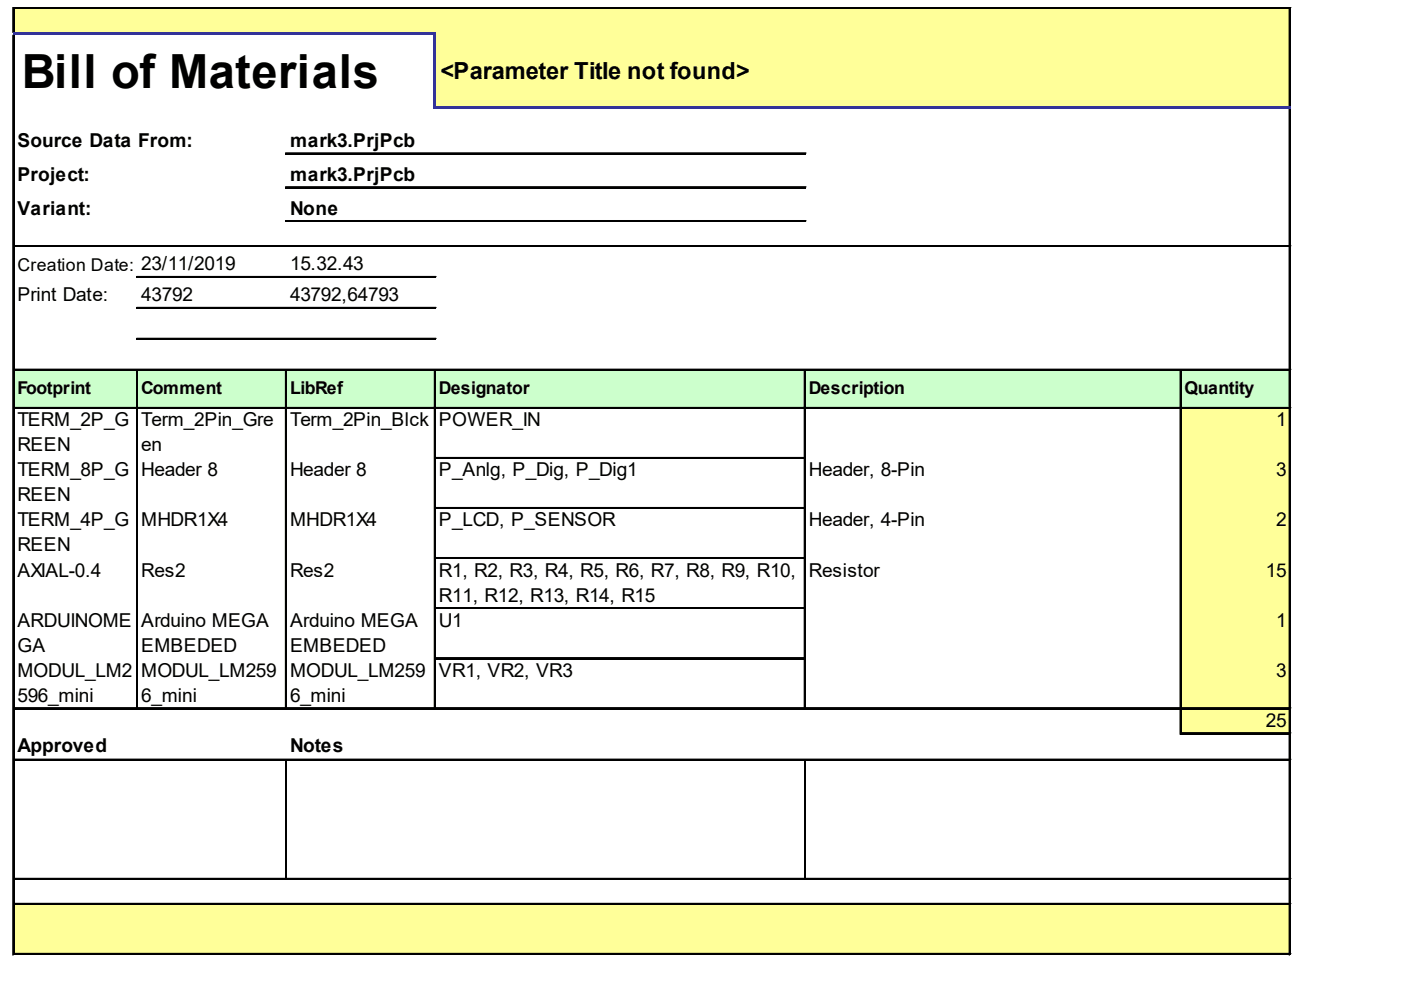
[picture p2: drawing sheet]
<svg xmlns="http://www.w3.org/2000/svg" width="297mm" height="210mm" viewBox="0 0 297 210" stroke-linecap="round" stroke-linejoin="round" font-family="sans-serif">
<defs><g id="words">
<text font-size="10" x="4.6" y="18.7">Bill of Materials</text>
<text font-size="5" x="93.4" y="16.7">&lt;Parameter Title not found&gt;</text>
<g font-size="4.1">
<text x="3.7" y="31.1">Source Data From:</text>
<text x="61.5" y="31.1">mark3.PrjPcb</text>
<text x="3.7" y="38.3">Project:</text>
<text x="61.5" y="38.3">mark3.PrjPcb</text>
<text x="3.7" y="45.5">Variant:</text>
<text x="61.5" y="45.5">None</text>
<text x="61.5" y="57.3">15.32.43</text>
<text x="3.7" y="63.9">Print Date:</text>
<text x="29.9" y="63.9">43792</text>
<text x="61.5" y="63.9">43792,64793</text>
<text x="3.7" y="90.4">TERM_2P_G</text>
<text x="3.7" y="95.7">REEN</text>
<text x="29.9" y="90.4">Term_2Pin_Gre</text>
<text x="29.9" y="95.7">en</text>
<text x="61.5" y="90.4">Term_2Pin_Blck</text>
<text x="93.1" y="90.4">POWER_IN</text>
<text x="270.5" y="90.4">1</text>
<text x="3.7" y="101">TERM_8P_G</text>
<text x="29.9" y="101">Header 8</text>
<text x="61.5" y="101">Header 8</text>
<text x="93.1" y="101">P_Anlg, P_Dig, P_Dig1</text>
<text x="171.5" y="101">Header, 8-Pin</text>
<text x="270.5" y="101">3</text>
<text x="3.7" y="106.3">REEN</text>
<text x="3.7" y="111.6">TERM_4P_G</text>
<text x="29.9" y="111.6">MHDR1X4</text>
<text x="61.5" y="111.6">MHDR1X4</text>
<text x="93.1" y="111.6">P_LCD, P_SENSOR</text>
<text x="171.5" y="111.6">Header, 4-Pin</text>
<text x="270.5" y="111.6">2</text>
<text x="3.7" y="116.9">REEN</text>
<text x="3.7" y="122.2">AXIAL-0.4</text>
<text x="29.9" y="122.2">Res2</text>
<text x="61.5" y="122.2">Res2</text>
<text x="93.1" y="122.2">R1, R2, R3, R4, R5, R6, R7, R8, R9, R10,</text>
<text x="171.5" y="122.2">Resistor</text>
<text x="268.4" y="122.2">15</text>
<text x="93.1" y="127.5">R11, R12, R13, R14, R15</text>
<text x="3.7" y="132.8">ARDUINOME</text>
<text x="29.9" y="132.8">Arduino MEGA</text>
<text x="61.5" y="132.8">Arduino MEGA</text>
<text x="93.1" y="132.8">U1</text>
<text x="270.5" y="132.8">1</text>
<text x="3.7" y="138.1">GA</text>
<text x="3.7" y="143.4">MODUL_LM2</text>
<text x="29.9" y="138.1">EMBEDED</text>
<text x="29.9" y="143.4">MODUL_LM259</text>
<text x="61.5" y="138.1">EMBEDED</text>
<text x="61.5" y="143.4">MODUL_LM259</text>
<text x="93.1" y="143.4">VR1, VR2, VR3</text>
<text x="270.5" y="143.4">3</text>
<text x="3.7" y="148.8">596_mini</text>
<text x="29.9" y="148.8">6_mini</text>
<text x="61.5" y="148.8">6_mini</text>
<text x="268.4" y="154.1">25</text>
<text x="3.7" y="159.4">Approved</text>
<text x="61.5" y="159.4">Notes</text>
</g>
<g font-size="3.7">
<text x="3.7" y="57.4">Creation Date: 23/11/2019</text>
<text x="3.7" y="83.6">Footprint</text>
<text x="29.9" y="83.6">Comment</text>
<text x="61.5" y="83.6">LibRef</text>
<text x="93.1" y="83.6">Designator</text>
<text x="171.5" y="83.6">Description</text>
<text x="251.2" y="83.6">Quantity</text>
</g>
</g></defs>
<g fill="#ff9">
<path d="M3 1.8h270.7v5.7h-270.7z"/>
<path d="M92.1 7.2h181.6v15.9h-181.6z"/>
</g>
<path d="M3 78.3h270.7v8.4h-270.7z" fill="#cfc"/>
<g fill="#ff9">
<path d="M250.2 86.4h23.5v10.9h-23.5z"/>
<path d="M250.2 97h23.5v11h-23.5z"/>
<path d="M250.2 107.6h23.5v11h-23.5z"/>
<path d="M250.2 118.2h23.5v11h-23.5z"/>
<path d="M250.2 128.9h23.5v10.9h-23.5z"/>
<path d="M250.2 139.5h23.5v10.9h-23.5z"/>
<path d="M250.2 150.1h23.5v5.6h-23.5z"/>
<path d="M3 191.6h270.7v10.9h-270.7z"/>
</g>
<path d="M2.7 1.6v5.3M2.9 1.6v5.3M273.4 1.9v20.6M273.5 1.9v20.6" fill="none" stroke="#000" stroke-width=".31"/>
<path d="M91.8 7.5h.6v15.6h-.6z" fill="#339"/>
<g fill="none" stroke="#000" stroke-width=".31">
<path d="M2.7 7.5v195M2.9 7.5v195M3.1 1.6h270.6M3.1 1.7h270.6M273.4 23.1v179.4M273.5 23.1v179.4M29 78.6v71.8M29.2 78.6v71.8M60.6 78.6v71.8M60.7 78.6v71.8M92.1 78.6v71.8M92.3 78.6v71.8"/>
<path d="M170.6 78.6v71.8M170.7 78.6v71.8M250.2 78.6v77.1M250.4 78.6v77.1M60.7 161.3v25M170.7 161.3v25"/>
</g>
<g fill="#339">
<path d="M2.7 6.9h89.7v.6h-89.7z"/>
<path d="M92.4 22.5h181.3v.6h-181.3z"/>
</g>
<g fill="none" stroke="#000" stroke-width=".31">
<path d="M60.6 32.4h110.3M60.6 32.6h110.3M60.6 39.6h110.3M60.6 39.8h110.3M3.1 52.1h270.6M3.1 52.3h270.6M29 58.7h63.4M29 58.8h63.4M60.6 46.8h110.3M60.6 47h110.3M3.1 78.3h270.6M3.1 78.5h270.6"/>
<path d="M29 65.2h63.4M29 65.4h63.4M29 71.8h63.4M29 71.9h63.4M3.1 86.4h270.6M3.1 86.6h270.6M92.4 97h78.2M92.4 97.2h78.2M92.4 107.6h78.2M92.4 107.8h78.2M92.4 118.2h78.2M92.4 118.4h78.2"/>
<path d="M92.4 128.9h78.2M92.4 129h78.2M92.4 139.5h78.2M92.4 139.6h78.2M3.1 150.1h270.6M3.1 150.2h270.6M250.5 155.4h23.2M250.5 155.5h23.2M3.1 161h270.6M3.1 161.2h270.6M3.1 186.3h270.6M3.1 186.4h270.6"/>
<path d="M3.1 191.6h270.6M3.1 191.7h270.6M3.1 202.2h270.6M3.1 202.3h270.6"/>
</g>
<use href="#words"/>
</svg>
